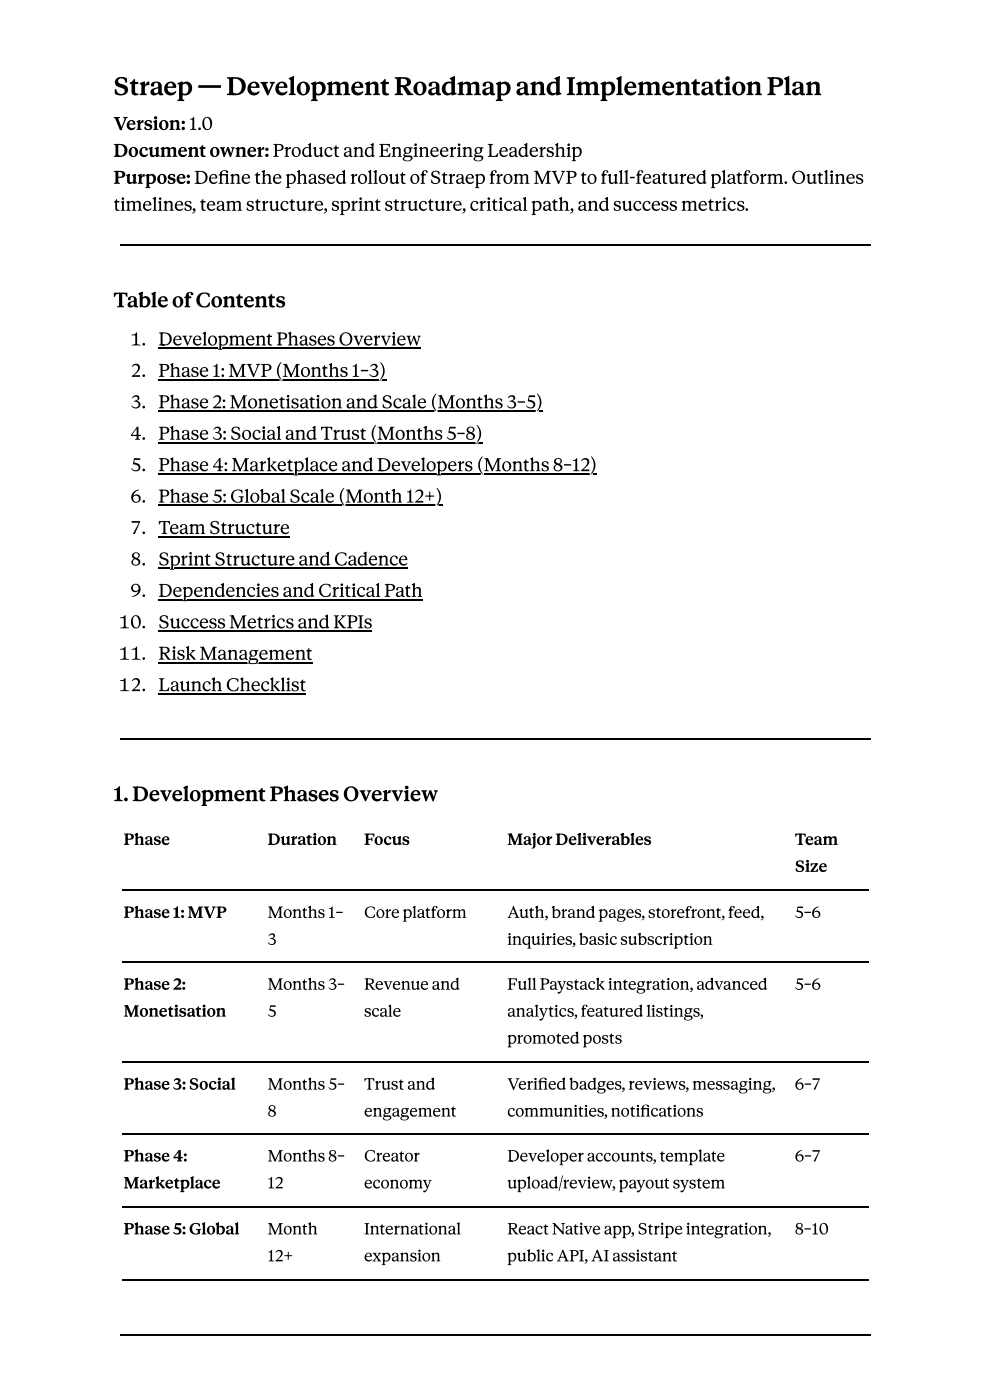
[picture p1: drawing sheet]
<svg xmlns="http://www.w3.org/2000/svg" width="210mm" height="297mm" viewBox="0 0 210 297" stroke-linecap="round" stroke-linejoin="round" font-family="sans-serif">
<defs><g id="words">
<text font-size="5.2" x="24.1" y="20.2">Straep — Development Roadmap and Implementation Plan</text>
<g font-size="4.3">
<text x="24.1" y="65.2">Table ofContents</text>
<text x="24.1" y="170">1. Development Phases Overview</text>
</g>
<g font-size="3.8">
<text x="24.1" y="27.6">Version: 1.0</text>
<text x="24.1" y="33.3">Document owner: Product and Engineering Leadership</text>
<text x="24.1" y="39">Purpose: Defi ne the phased rollout ofStraep from MVP to full-featured platform. Outlines</text>
<text x="24.1" y="44.7">timelines, team structure, sprint structure, critical path, and success metrics.</text>
<text x="27.6" y="73.3">1. Development Phases Overview</text>
<text x="27.6" y="80">2. Phase 1: MVP (Months 1–3)</text>
<text x="27.6" y="86.6">3. Phase 2: Monetisation and Scale (Months 3–5)</text>
<text x="27.6" y="93.3">4. Phase 3: Social and Trust (Months 5–8)</text>
<text x="27.6" y="100">5. Phase 4: Marketplace and Developers (Months 8–12)</text>
<text x="27.6" y="106.6">6. Phase 5: Global Scale (Month 12+)</text>
<text x="27.6" y="113.3">7. Team Structure</text>
<text x="27.6" y="120">8. Sprint Structure and Cadence</text>
<text x="27.6" y="126.6">9. Dependencies and Critical Path</text>
<text x="25.2" y="133.3">10. Success Metrics and KPIs</text>
<text x="25.2" y="140">11. Risk Management</text>
<text x="25.2" y="146.6">12. Launch Checklist</text>
</g>
<g font-size="3.3">
<text x="26.2" y="179.3">Phase</text>
<text x="56.7" y="179.3">Duration</text>
<text x="77.2" y="179.3">Focus</text>
<text x="107.5" y="179.3">Major Deliverables</text>
<text x="168.5" y="179.3">Team</text>
<text x="168.5" y="185">Size</text>
<text x="26.2" y="194.7">Phase 1: MVP</text>
<text x="56.7" y="194.7">Months 1–</text>
<text x="77.2" y="194.7">Core platform</text>
<text x="107.5" y="194.7">Auth, brand pages, storefront, feed,</text>
<text x="168.5" y="194.7">5–6</text>
<text x="56.7" y="200.4">3</text>
<text x="107.5" y="200.4">inquiries, basic subscription</text>
<text x="26.2" y="210">Phase 2:</text>
<text x="56.7" y="210">Months 3–</text>
<text x="77.2" y="210">Revenue and</text>
<text x="107.5" y="210">Full Paystack integration, advanced</text>
<text x="168.5" y="210">5–6</text>
<text x="26.2" y="215.7">Monetisation</text>
<text x="56.7" y="215.7">5</text>
<text x="77.2" y="215.7">scale</text>
<text x="107.5" y="215.7">analytics, featured listings,</text>
<text x="107.5" y="221.4">promoted posts</text>
<text x="26.2" y="231.2">Phase 3: Social</text>
<text x="56.7" y="231.2">Months 5–</text>
<text x="77.2" y="231.2">Trust and</text>
<text x="107.5" y="231.2">Verifi ed badges, reviews, messaging,</text>
<text x="168.5" y="231.2">6–7</text>
<text x="56.7" y="236.9">8</text>
<text x="77.2" y="236.9">engagement</text>
<text x="107.5" y="236.9">communities, notifi cations</text>
<text x="26.2" y="246.4">Phase 4:</text>
<text x="56.7" y="246.4">Months 8–</text>
<text x="77.2" y="246.4">Creator</text>
<text x="107.5" y="246.4">Developer accounts, template</text>
<text x="168.5" y="246.4">6–7</text>
<text x="26.2" y="252.1">Marketplace</text>
<text x="56.7" y="252.1">12</text>
<text x="77.2" y="252.1">economy</text>
<text x="107.5" y="252.1">upload/review, payout system</text>
<text x="26.2" y="261.9">Phase 5: Global</text>
<text x="56.7" y="261.9">Month</text>
<text x="77.2" y="261.9">International</text>
<text x="107.5" y="261.9">React Native app, Stripe integration,</text>
<text x="168.5" y="261.9">8–10</text>
<text x="56.7" y="267.6">12+</text>
<text x="77.2" y="267.6">expansion</text>
<text x="107.5" y="267.6">public API, AI assistant</text>
</g>
</g></defs>
<g fill="none" stroke="#000" stroke-width=".24">
<path d="M25.5 52h159M33.6 73.9h55.7M33.6 80.5h48.3M33.6 87.2h81.6M33.6 93.9h68.8M33.6 100.6h93M33.6 107.2h60.3M33.6 113.9h27.8M33.6 120.6h52.9M33.6 127.2h56M33.6 133.9h45.3M25.5 156.7h159"/>
<path d="M33.6 140.6h32.7M33.6 147.2h31.3M26 188.9h158.1M26 204.1h158.1M26 225.3h158.1M26 240.6h158.1M26 256h158.1M26 271.5h158.1M25.5 283.2h159"/>
</g>
<use href="#words"/>
</svg>
